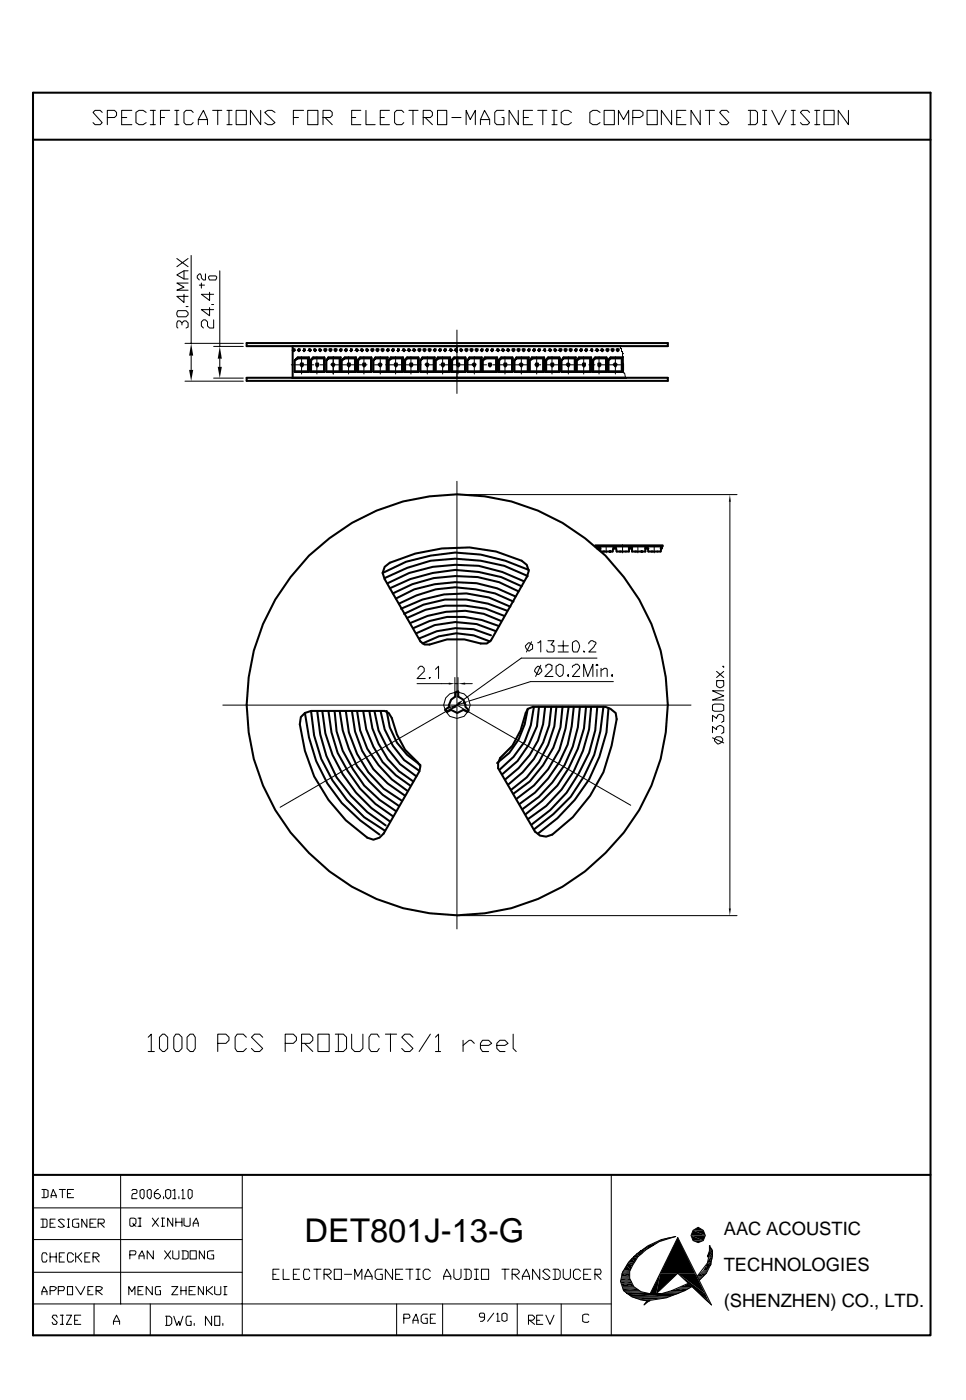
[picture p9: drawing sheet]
<svg xmlns="http://www.w3.org/2000/svg" width="200mm" height="290mm" viewBox="0 0 200 290" stroke-linecap="round" stroke-linejoin="round" font-family="sans-serif">
<defs><g id="words">
<text font-size="6.8" x="63.1" y="257.2">DET801J-13-G</text>
<g font-size="3.8">
<text x="149.9" y="255.9">AAC ACOUSTIC</text>
<text x="149.9" y="263.3">TECHNOLOGIES</text>
<text x="149.9" y="270.7">(SHENZHEN) CO., LTD.</text>
</g>
</g></defs>
<g fill="none" stroke="#000" stroke-width=".42">
<path d="M6.8 19.2h185.9v257.4h-185.9zM6.8 28.9h185.9M51.1 71.1h87.2v.6h-87.2zM51.1 78.3h87.2v.6h-87.2zM60.6 72.5l.4-.2-.2 .5v-.3zM60.6 71.7v6.6M61 74.7v2.3zM61 74.7l.7-.7h2.3v3h-3h2.8v-2.8h-2.1zM61.7 72.5l.4-.2-.2 .5v-.3zM62.3 75.3h.4v.4l-.2 .2-.2-.2zM62.9 72.3h.2l-.2 .5zM64 72.3l.4 .2h-.2v.3z"/>
<path d="M64.2 74.7l.6-.7h2.4v3v-2.8h-2.4l-.4 .5v2.3h2.8h-3zM65 72.3l.5 .2h-.2v.3zM65.5 75.3h.4v.4l-.2 .2-.2-.2zM66.1 72.3l.4 .2h-.2v.3zM67.2 72.3h.4l-.2 .5zM67.6 74.7v2.3zM68 74h2.5v3h-2.9h2.7v-2.8h-2.3l-.4 .5zM68.2 72.3h.4l-.2 .5zM68.9 75.3l.4 .2-.2 .4-.5-.4zM69.3 72.3h.4l-.2 .5zM70.3 72.5l.5-.2-.3 .5v-.3zM70.8 74.7v2.3z"/>
<path d="M70.8 74.7l.6-.7h2.3v3h-2.9h2.7v-2.8h-2.1zM71.4 72.5l.4-.2-.2 .5v-.3zM72 75.3h.5v.4l-.3 .2-.2-.2zM72.7 72.3h.2l-.2 .5zM73.7 72.3l.4 .2h-.2v.3zM73.9 74.7l.7-.7h2.3v3v-2.8h-2.3l-.5 .5v2.3h2.8h-3zM74.8 72.3l.4 .2h-.2v.3zM75.2 75.3h.4v.4l-.2 .2-.2-.2zM75.8 72.3l.5 .2h-.3v.3zM76.9 72.3h.4l-.2 .5zM77.3 74.7v2.3zM77.7 74h2.6v3h-3h2.8v-2.8h-2.4l-.4 .5z"/>
<path d="M78 72.3h.4l-.2 .5zM78.6 75.3l.4 .2-.2 .4-.4-.4zM79 72.3h.4l-.2 .5zM80.1 72.5l.4-.2-.2 .5v-.3zM80.5 74.7v2.3zM80.9 74h2.6v3h-3h2.7v-2.8h-2.1l-.6 .5zM81.1 72.5l.5-.2-.3 .5v-.3zM81.8 75.3h.4v.4l-.2 .2-.2-.2zM82.4 72.3h.2l-.2 .5zM83.5 72.3l.4 .2h-.2v.3zM83.7 74.7l.6-.7h2.3v3v-2.8h-2.3l-.4 .5v2.3h2.7h-2.9zM84.5 72.3l.4 .2h-.2v.3z"/>
<path d="M84.9 75.3h.5v.4l-.2 .2-.3-.2zM85.6 72.3l.4 .2h-.2v.3zM86.6 72.3h.5l-.3 .5zM87.1 74.7v2.3zM87.5 74h2.5v3h-2.9h2.7v-2.8h-2.3l-.4 .5zM87.7 72.3h.4l-.2 .5zM88.3 75.3l.4 .2-.2 .4-.4-.4zM88.7 72.3h.5l-.2 .5zM89.8 72.5l.4-.2-.2 .5v-.3zM90.2 74.7v2.3zM90.7 74h2.5v3h-3h2.8v-2.8h-2.1l-.7 .5zM90.9 72.5l.4-.2-.2 .5v-.3z"/>
<path d="M91.5 75.3h.4v.4l-.2 .2-.2-.2zM91.9 72.5l.4-.2-.2 .5v-.3zM93.2 72.3l.4 .2h-.2v.3zM93.4 74.7l.6-.7h2.4v3v-2.8h-2.4l-.4 .5v2.3h2.8h-3zM94.3 72.3l.4 .2h-.2v.3zM94.7 75.3h.4v.4l-.2 .2-.2-.2zM95.3 72.3l.4 .2h-.2v.3zM96.4 72.3h.4l-.2 .5zM96.8 74.7v2.3zM97.2 74h2.6v3h-3h2.7v-2.8h-2.3l-.4 .5zM97.4 72.3h.5l-.3 .5zM98.1 75.3l.4 .2-.2 .4-.4-.4z"/>
<path d="M98.5 72.3h.4l-.2 .5zM99.5 72.5l.5-.2-.2 .5v-.3zM100 74.7v2.3zM100.4 74h2.5v3h-2.9h2.7v-2.8h-2.1l-.6 .5zM100.6 72.5l.4-.2-.2 .5v-.3zM101.2 75.3h.5v.4l-.3 .2-.2-.2zM101.7 72.5l.4-.2-.2 .5v-.3zM102.9 72.3l.5 .2h-.3v.3zM103.1 74.7l.7-.7h2.3v3v-2.8h-2.3l-.4 .5v2.3h2.7h-3zM104 72.3l.4 .2h-.2v.3zM104.4 75.3h.4v.4l-.2 .2-.2-.2zM105 72.3l.5 .2h-.2v.3z"/>
<path d="M106.1 72.3h.4l-.2 .5zM106.5 74.7v2.3zM107 74h2.5v3h-3h2.8v-2.8h-2.3l-.5 .5zM107.2 72.3h.4l-.2 .5zM107.8 75.3l.4 .2-.2 .4-.4-.4zM108.2 72.3h.4l-.2 .5zM109.3 72.5l.4-.2-.2 .5v-.3zM109.7 74.7v2.3zM110.1 74h2.6v3h-3h2.8v-2.8h-2.2l-.6 .5zM110.3 72.5l.5-.2-.2 .5v-.3zM111 75.3h.4v.4l-.2 .2-.2-.2zM111.4 72.5l.4-.2-.2 .5v-.3z"/>
<path d="M112.7 72.3h.2v.5zM112.9 74.7l.6-.7h2.3v3v-2.8h-2.3l-.4 .5v2.3h2.7h-2.9zM113.7 72.3l.4 .2h-.2v.3zM114.1 75.3h.5v.4l-.2 .2-.3-.2zM114.8 72.3l.4 .2h-.2v.3zM115.8 72.3h.5l-.2 .5zM116.3 74.7v2.3zM116.7 74h2.5v3h-2.9h2.7v-2.8h-2.3l-.4 .5zM116.9 72.3h.4l-.2 .5zM117.5 75.3l.5 .2-.3 .4-.4-.4zM118 72.3h.4l-.2 .5zM119 72.5l.4-.2-.2 .5v-.3z"/>
<path d="M119.4 74.7v2.3zM119.9 74h2.5v3h-3h2.8v-2.8h-2.1l-.7 .5zM120.1 72.5l.4-.2-.2 .5v-.3zM120.7 75.3h.4v.4l-.2 .2-.2-.2zM121.1 72.5l.5-.2-.3 .5v-.3zM122.4 72.3h.2v.5zM122.6 74.7l.7-.7h2.3v3v-2.8h-2.3l-.5 .5v2.3h2.8h-3zM123.5 72.3l.4 .2h-.2v.3zM123.9 75.3h.4v.4l-.2 .2-.2-.2zM124.5 72.3l.4 .2h-.2v.3zM125.6 72.3h.4l-.2 .5zM125.8 74.7l.6-.7h2.6v3h-3.2z"/>
<path d="M126 77v-2.3l.4-.5h2.4v2.8M126.6 72.3h.5l-.3 .5zM127.3 75.3l.4 .2-.2 .4-.4-.4zM127.7 72.3h.4l-.2 .5zM64 115.1a43.5 43.5 0 0 1 63.4 2.2 43.5 43.5 0 0 1-6.3 63.2 43.3 43.3 0 0 1-60.9-8.1 43.2 43.2 0 0 1 3.8-57.3zM79.6 117.4l1.1-.8a34.7 34.7 0 0 1 22-2.4l5.3 1.9 1.1 .9 .4 1.3-.4 1.2-7.4 13.2-.9 .6h-1.3l-3.3-.9h-3.6l-3.6 1.1h-1.1l-.8-.6-7.5-12.9-.4-1.3zM109.3 119.3a30.7 30.7 0 0 0-29.7 .4M109.5 118l-4.9-1.9-5.1-1.2-5.2-.4-5.1 .6-5.1 1.3-4.9 2.3M123.3 113.2h13.9M123.3 113h13.9M123.7 113.2v.4h.2v-.4M124.1 113.2v.4h.2"/>
<path d="M124.3 113.2v.8M124.9 114.2h.3M127.1 113.2l-.3 1h-2.3M127.1 113.6h.4M127.3 113.2v.4zM127.5 113.2l.2 1h2.5v-1M128.3 114.2h.2M130.4 113.2v.4h-.2M130.7 113.2v.4h.2M130.9 113.2v1h2.7v-1M131.5 114.2h.2M133.6 113.6h.2v-.4l.2 .4h.3"/>
<path d="M134 113.2l.3 1h2.5l.2-1v.4h-.2M134.9 114.2h.2M101.4 132.9a13.8 13.8 0 0 0-13.9 .4M101.7 131.6a16.2 16.2 0 0 0-14.9 .6M102.7 130.7a17.1 17.1 0 0 0-16.5 .5M103.4 129.7a19.4 19.4 0 0 0-17.8 .4M103.8 128.6a19 19 0 0 0-15.3-1l-3.6 1.5M104.4 127.6a23.2 23.2 0 0 0-16.3-1.3l-3.8 1.7M105 126.5a23.1 23.1 0 0 0-17.3-1.3l-4 2M105.7 125.7a21.8 21.8 0 0 0-18.2-1.5l-4.5 1.9M106.3 124.6l-3.8-1.7-4-.8-4.2-.5-4.1 .5-4 1.2-3.6 1.7M106.7 123.6a24.4 24.4 0 0 0-16.7-2.6l-4.2 1.1-3.8 1.9"/>
<path d="M107.4 122.5a25.2 25.2 0 0 0-17.6-2.8l-4.4 1.3-4.1 1.9M108 121.4l-4.2-1.9-4.7-1-4.8-.5-4.7 .7-4.7 1.3-4.2 1.9M108.4 120.4a27.7 27.7 0 0 0-18.8-3l-4.9 1.3-4.4 2.1M63.1 147.7a31.5 31.5 0 0 0 11.5 22.2l4 3M63.1 147.7l1.3-.4h15.2l.9 .4 .6 1 1.1 3.4 1.7 3.2 2.5 2.5 .7 .9-.3 1-7.4 13-.8 .8-1.3 .4-1.3-.4a32.3 32.3 0 0 1-13.9-23.5l.2-1.5zM64.4 147.3a29.8 29.8 0 0 0 11 22l4.2 2.7M65.7 147.3a28.2 28.2 0 0 0 10.3 20.9l3.9 2.8M66.7 147.3a29.4 29.4 0 0 0 14 22.8M68 147.3l.6 4.4 1.3 4.2a28.6 28.6 0 0 0 11.4 13.2M69.3 147.3l.4 4.2 1.3 4 2.1 3.8 2.3 3.4 3.2 3 3.4 2.3M70.3 147.3l.7 4 1.2 3.8 1.7 3.6 2.6 3.2 2.7 2.7 3.4 2.3M71.6 147.3a22.6 22.6 0 0 0 11.6 18.6"/>
<path d="M72.9 147.3a21.2 21.2 0 0 0 11 17.5M73.9 147.3l.7 4 1.4 3.8 2.4 3.4 2.7 2.9 3.2 2.4M75.2 147.3a19.8 19.8 0 0 0 9.7 15.4M76.5 147.3a19 19 0 0 0 9.1 14.6M77.5 147.3a17.9 17.9 0 0 0 8.7 13.5M78.8 147.3l.8 3.8 1.7 3.4 2.4 2.9 2.9 2.1M80.1 147.3a13.9 13.9 0 0 0 7 11.2M94.3 143.4l.6-.2v1.1l1 .6 .5 1.1v.4l.6 .6-.2 .5-.9-.5-1.2 .7-1.3-.7-.8 .5-.5-.5 .9-.6v-.4l.4-1.1 .9-.6zM109.3 146.8l1-.4h15.1l1 .4 1.1 .9 .2 1.3-1.1 5.5a30.8 30.8 0 0 1-12.2 18.4l-1.3 .4-1.3-.2-1-.9-7.7-13.1v-1l.5-1.1 2.5-2.5 1.7-3.2 1.1-3.6zM109.3 146.8a14.9 14.9 0 0 1-6.4 11.3M110.6 146.4a16.3 16.3 0 0 1-7 12.9M111.6 146.4l-.4 4-1.7 3.8-2.3 3.4-3.2 2.8"/>
<path d="M112.9 146.4a18.2 18.2 0 0 1-8.3 15M114.1 146.4a20.4 20.4 0 0 1-8.8 16.1M115.2 146.4a21.4 21.4 0 0 1-9.3 17.2M116.5 146.4a21.8 21.8 0 0 1-10.2 18M117.7 146.4l-.6 4.5a22 22 0 0 1-10.1 14.6M118.8 146.4l-.4 4a23.2 23.2 0 0 1-10.8 16.1M120.1 146.4a25.1 25.1 0 0 1-11.9 21.2M121.3 146.4a27.9 27.9 0 0 1-12.4 22.2M122.4 146.4a27.9 27.9 0 0 1-13.1 23.3M123.7 146.4l-.4 4.9-1.3 4.6-2.1 4.3-2.6 4-3.4 3.6-3.8 3M124.9 146.4a31.4 31.4 0 0 1-14.3 25.4M126 146.6a31.6 31.6 0 0 1-14.6 26.1"/>
<path d="M6.8 243.4h185.9M143.5 257.2h2.1M128.5 265h2.1M128.5 265.6h2.3M128.9 267.1h3.6M131.2 269h6.8M139.3 267.1h3.4"/>
</g>
<g fill="none" stroke="#000" stroke-width=".21">
<path d="M21.2 23.3l-.5-.4h-1l-.4 .4 1.9 2.1-.5 .4h-1l-.4-.4M22.2 24.3h1.5l.4-.4v-.6l-.4-.4h-1.5v2.9M25.2 24.3h1M27.3 22.9h-2.1v2.9h2.1M30.3 23.3l-.7-.4h-.8l-.6 .4v2.1l.6 .4h.8l.7-.4M31.1 25.8h1.1M31.1 22.9h1.1M31.7 22.9v2.9M33.2 24.3h.9M35.1 22.9h-1.9v2.9M36.2 25.8h.8M36.2 22.9h.8"/>
<path d="M36.6 22.9v2.9M40 23.3l-.4-.4h-1.1l-.4 .4v2.1l.4 .4h1.1l.4-.4M41.1 25.8v-1l1-1.9 .9 1.9v1M41.1 24.8h1.9M44 22.9h1.9M45.1 22.9v2.9M47 25.8h1M47 22.9h1M47.4 22.9v2.9M48.9 22.9h2.1v2.9h-2.1zM54 22.9v2.9l-2.1-2.9v2.9M56.9 23.3l-.6-.4h-.8l-.7 .4 2.1 2.1-.6 .4h-.8l-.7-.4"/>
<path d="M60.7 24.3h1.1M62.9 22.9h-2.2v2.9M63.7 22.9h2.1v2.9h-2.1zM66.9 24.3h1.5l.4-.4v-.6l-.4-.4h-1.5v2.9M67.3 24.3l1.5 1.5M72.8 24.3h.9M74.7 22.9h-1.9v2.9h1.9M75.8 22.9v2.9h1.9M78.7 24.3h.9M80.6 22.9h-1.9v2.9h1.9M83.6 23.3l-.4-.4h-1.1l-.4 .4v2.1l.4 .4h1.1l.4-.4M84.7 22.9h1.9"/>
<path d="M85.5 22.9v2.9M87.6 24.3h1.5l.4-.4v-.6l-.4-.4h-1.5v2.9M88.1 24.3l1.4 1.5M90.6 22.9h1.9v2.9h-1.9zM93.6 24.3h1.9M96.5 25.8v-2.9l.9 1.9 1-1.9v2.9M99.5 25.8v-1l.8-1.9 1.1 1.9v1M99.5 24.8h1.9M104.4 22.9h-1.5l-.5 .4v2.1l.5 .4h1.5v-1.5h-.5M107.3 22.9v2.9l-1.9-2.9v2.9M108.4 24.3h1M110.3 22.9h-1.9v2.9h1.9"/>
<path d="M111.3 22.9h1.9M112.4 22.9v2.9M114.3 25.8h1.1M114.3 22.9h1.1M114.7 22.9v2.9M118.3 23.3l-.6-.4h-.9l-.6 .4v2.1l.6 .4h.9l.6-.4M124.2 23.3l-.6-.4h-.8l-.7 .4v2.1l.7 .4h.8l.6-.4M125.1 22.9h2.1v2.9h-2.1zM128.1 25.8v-2.9l1 1.9 1.1-1.9v2.9M131 24.3h1.5l.6-.4v-.6l-.6-.4h-1.5v2.9M134 22.9h2.1v2.9h-2.1zM139.1 22.9v2.9l-2.2-2.9v2.9"/>
<path d="M140.1 24.3h.9M142 22.9h-1.9v2.9h1.9M145 22.9v2.9l-1.9-2.9v2.9M146 22.9h2M146.9 22.9v2.9M150.9 23.3l-.4-.4h-1.1l-.4 .4 1.9 2.1-.4 .4h-1.1l-.4-.4M154.9 22.9h1.5l.4 .4v2.1l-.4 .4h-1.5M155.4 22.9v2.9M157.9 25.8h.8M157.9 22.9h.8M158.3 22.9v2.9M159.8 22.9l1.5 2.9 1.5-2.9"/>
<path d="M163.8 25.8h.9M163.8 22.9h.9M164.3 22.9v2.9M167.6 23.3l-.4-.4h-1l-.5 .4 1.9 2.1-.4 .4h-1l-.5-.4M168.7 25.8h1.1M168.7 22.9h1.1M169.1 22.9v2.9M170.6 22.9h2.1v2.9h-2.1zM175.7 22.9v2.9l-2.1-2.9v2.9M36.6 53.6l2.3 1.6M38.1 56.1v1.7M38.9 58.6h-2.3l1.5 .9-1.5 .6h2.3"/>
<path d="M38.9 56.1h-.8l-1.5 .8 1.5 .9h.8M38.9 53.6l-2.3 1.6M39.6 52.9v18.2M41.3 59.1h1M41.7 58.6v1.1M42.5 56.7v1.3h-.4l-.4-.4-.2-.9h-.2l-.4 .4v.5l.4 .4M43.2 57.4l.2-.3h1.3l.2 .5-.2 .4h-1.3zM45.5 56.1v15.7M36.8 64.3h1.7l.4 .5v.4l-.4 .4h-1.7l-.2-.4zM37.7 67.3v-.4l-.4-.4h-.5l-.2 .4v.8l.2 .2M37.7 66.9l.4-.4h.4l.4 .4v.8l-.4 .2M38.1 61v1.7l-1.5-1.3h2.3"/>
<path d="M38.3 71.1h12.1M38.3 79h12.1M38.5 63.5h.4M39.6 73.7v2.9M43.4 63.7v1.7l-1.7-1.3h2.5M43.4 60.5v1.7l-1.7-1.2h2.5M43.8 63.1h.4M44.2 66.3v1.6h-.8l-.4-.4v-.8l-.5-.4h-.4l-.4 .4v.8l.4 .4M44.2 71.8h6.2M44.2 78.3h6.2M45.5 74.3v1.7M60.3 75.6h4.7"/>
<path d="M60.5 72.6h.7M60.7 72.4h.3M60.7 72.2v.6M61.6 72.6h.6M61.8 72.4h.2M61.8 72.2v.6M62.4 73.9v3.6M62.7 72.6h.6M62.9 72.2v.6M63.7 72.6h.6M64.1 72.2v.6M65 72.6h.4"/>
<path d="M65.2 72.2v.6M65.6 73.9v3.6M66 72.6h.5M66.3 75.6h1.2M66.3 72.2v.6M67.1 72.6h.4M67.3 72.2v.6M68.2 72.6h.4M68.4 72.2v.6M68.6 75.6h7.4M69 73.9v3.6M69.2 72.6h.4"/>
<path d="M69.4 72.2v.6M70.1 71.8h.2M70.3 72.6h.4M70.5 72.2v.6M71.3 72.6h.7M71.5 72.2v.6M72.2 73.9v3.6M72.4 72.6h.6M72.6 72.2v.6M73.4 72.6h.7M73.9 72.2v.6M74.5 72.6h.6"/>
<path d="M74.9 72.2v.6M75.4 73.9v3.6M75.8 72.6h.4M76 72.2v.6M76.8 72.6h.5M77 72.4h.3M77 72.2v.6M77.3 75.6h1.2M77.9 72.6h.4M78.1 72.2v.6M78.7 73.9v3.6M79 72.6h.4"/>
<path d="M79.2 72.2v.6M79.8 75.6h7.4M80 72.6h.6M80.2 72.2v.6M81.1 72.6h.6M81.3 72.2v.6M81.9 73.9v3.6M82.1 72.6h.7M82.3 72.2v.6M83.2 72.6h.6M83.6 72.2v.6M84 71.8h.2"/>
<path d="M84.2 72.6h.7M84.7 72.2v.6M85.1 73.9v3.6M85.3 72.6h.6M85.7 72.2v.6M86.6 72.6h.4M86.8 72.2v.6M87.6 72.6h.5M87.8 72.2v.6M88.5 75.6h1.2M88.5 73.9v3.6M88.7 72.6h.4"/>
<path d="M88.9 72.2v.6M89.7 72.6h.5M90 72.2v.6M90.8 72.6h.6M91 75.6h7.4M91 72.2v.6M91.7 73.9v3.6M91.9 72.6h.6M92.1 72.4h.2M92.1 72.2v.6M92.9 72.6h.7M93.3 72.2v.6"/>
<path d="M94 72.6h.6M94.4 72.2v.6M94.6 68.4v13.1M94.8 73.9v3.6M95.2 72.6h.5M95.5 72.2v.6M96.3 72.6h.4M96.5 72.2v.6M97.4 72.6h.4M97.6 72.2v.6M98.2 73.9v3.6M98.4 72.6h.4"/>
<path d="M98.6 72.2v.6M99.5 72.6h.4M99.7 75.6h1.1M99.7 72.2v.6M100.3 71.8h.2M100.5 72.6h.5M100.8 72.2v.6M101.6 72.6h.6M101.8 72.2v.6M102 75.6h7.4M102.7 72.6h.6M103.1 72.2v.6"/>
<path d="M103.7 72.6h.7M104.1 72.2v.6M104.6 73.9v3.6M104.8 72.6h.6M105.2 72.2v.6M106 72.6h.5M106.3 72.2v.6M107.1 72.6h.4M107.3 72.4h.2M107.3 72.2v.6M107.9 73.9v3.6M108.2 72.6h.4"/>
<path d="M108.4 72.2v.6M109.2 72.6h.4M109.4 72.2v.6M110.3 72.6h.6M110.5 72.2v.6M110.7 75.6h1.3M111.1 73.9v3.6M111.3 72.6h.7M111.5 72.2v.6M112.4 72.6h.6M112.8 72.2v.6M113.2 75.6h7.4"/>
<path d="M113.5 72.6h.6M113.9 72.2v.6M114.3 71.8h.2M114.3 73.9v3.6M114.7 72.6h.4M114.9 72.2v.6M115.6 72.6h.6M116 72.2v.6M116.8 72.6h.5M117.1 72.2v.6M117.7 73.9v3.6M117.9 72.6h.4"/>
<path d="M118.1 72.2v.6M119 72.6h.4M119.2 72.2v.6M120 72.6h.6M120.2 72.2v.6M120.9 73.9v3.6M121.1 72.6h.6M121.3 72.2v.6M121.9 75.6h1.3M122.1 72.6h.7M122.6 72.4h.2M122.6 72.2v.6"/>
<path d="M123.2 72.6h.6M123.6 72.2v.6M124 73.9v3.6M124.2 72.6h.7M124.2 75.6h4.9M124.7 72.2v.6M125.5 72.6h.4M125.7 72.2v.6M126.6 72.6h.4M126.8 72.2v.6M127.4 73.9v3.6M127.6 72.6h.5"/>
<path d="M127.8 72.2v.6M128.5 71.8v.4h.2v.6M128.7 72.8h.2v.4M128.7 72.8h.2M128.9 73.2v.7M128.9 73.9v1.2l.2 .3v1.4h-.2v.2l.4 .3 .2 1M128.9 73.2h.2M128.9 73.9h.2M94.6 99.7v92.7M94.6 102.4h58M125.5 113v1.5M128.9 112.8v1.7"/>
<path d="M132.1 113v1.5M135.5 113v1.5M137.2 113v.2M151.1 103.9v84.3M86.6 138.6v-.2l.4-.4h.4l.4 .4v.7l-1.4 1.4h1.7M90.2 138.6l.6-.6v2.5M108.8 133.8l.6-.7 .9 .5v.8l-.7 .4a1.1 1.1 0 0 1-.8-1zM110.1 132.9l-1.1 2.1M110.9 138.4l.4-.4a1.1 1.1 0 0 1 .9 1.1l-.7 .6h-.2l-.6-.6zM111.3 133.1h.2l.5-.4v2.3M112 137.8l-1.1 2.3M113 138.2v-.4l.5-.2 .8 .2v.8l-1.5 1.5h1.7"/>
<path d="M113.5 132.7h1.2l-.6 .9 .6 .2v1l-.2 .2h-1l-.3-.4M115.1 138l.7-.4 .8 .4v1.5l-.2 .4-.6 .2-.7-.6zM115.6 133.8h2.1M115.6 135h2.1M116.6 132.7v2.1M117.5 139.9l.2-.2v.4zM118.5 133.1l.9-.4a1.54 1.54 0 0 1 .2 2.3h-.9l-.2-.4zM118.5 138.2l.2-.4 .5-.2h.4l.4 .4v.4l-1.5 1.7h1.5M120.9 134.8l.2 .2h-.2zM121.9 133.3v-.2l.4-.4h.5l.6 .4-.4 .9-1.1 1h1.5M123.6 137.6l.2 .2h-.4zM123.6 136.3h-15.7l-12 8.7"/>
<path d="M123.6 138.6v1.5M124.5 138.9l.6-.5h.4l.2 .2v1.5M124.5 138.4v1.7M126.6 139.9l.2-.2v.4zM148.4 139.1l1.5 1.2M149.6 138h.3v.2zM149.9 139.1l-1.5 1.2M46.1 146h97M86.4 141.6h6.5M88.9 140.3h.2l-.2 .2zM92.3 144.6a2.76 2.76 0 0 1 4.7 .1 2.76 2.76 0 0 1-2.4 4.1 2.86 2.86 0 0 1-2.3-4.2zM94.2 141.6h.6"/>
<path d="M94.2 140.3v3.2M94.8 140.3v3M94.8 145.8l-.4 .5M95.9 145.6l-2.6 .9M96.3 141.6h1.5M120.9 140.1v-2.5l.8 2.5 1.1-2.5v2.5M127 141.2h-17.1l-12.7 4M147.5 146l.5-.2h1.4l.5 .2v1.1l-.5 .2h-1.4l-.5-.2zM147.5 151.8v-1.3l.9 .6v-.4a.85 .85 0 0 1 1.5 0v1.1l-.5 .2M147.5 149.4v-1.2l.9 .6 .2-.6a.82 .82 0 0 1 1.3 .2v1l-.5 .2M147.5 152.8l2.4 1.1M148 153l.4-.4h.8l.4 .4a1.06 1.06 0 0 1-1 1.1l-.6-.6z"/>
<path d="M148.4 141h1.5M148.6 141l-.2 .2v.8a.85 .85 0 0 0 1.5 0v-.8l-.3-.2M149.9 143.1h-2.4l2.4 1-2.4 .9h2.4M130.6 166.8l-36-20.8-36.6 21.2M94.6 189.7h58M30.7 214.8l.6-.6v3.6M30.7 217.8h1.3M33 214.8l.7-.6h.4l.6 .6v2.4l-.6 .6h-.4l-.7-.6zM36.4 214.2h.6l.7 .6v2.4l-.7 .6h-.6l-.4-.6v-2.4zM39.4 214.2h.6l.4 .6v2.4l-.4 .6h-.6l-.7-.6v-2.4zM45.1 216.1h1.7l.6-.6v-.7l-.6-.6h-1.7v3.6M51 214.8l-.6-.6h-1.3l-.4 .6v2.4l.4 .6h1.3l.6-.6"/>
<path d="M54.4 214.8l-.6-.6h-1.1l-.6 .6 2.3 2.4-.6 .6h-1.1l-.6-.6M59.1 216.1h1.6l.7-.6v-.7l-.7-.6h-1.6v3.6M62.4 216.1h1.7l.7-.6v-.7l-.7-.6h-1.7v3.6M63.1 216.1l1.7 1.7M65.8 214.2h2.4v3.6h-2.4zM69.4 214.2h1.7l.7 .6v2.4l-.7 .6h-1.7M70.1 214.2v3.6M72.8 214.2v3l.6 .6h1.1l.6-.6v-3M78.5 214.8l-.4-.6h-1.3l-.4 .6v2.4l.4 .6h1.3l.4-.6M79.8 214.2h2.3M80.9 214.2v3.6M85.5 214.8l-.6-.6h-1.1l-.6 .6 2.3 2.4-.6 .6h-1.1l-.6-.6"/>
<path d="M89.1 214.2l-2.3 3.6M90.2 214.8l.6-.6v3.6M90.2 217.8h1M95.9 215.5v2.3M98.2 216.1l-.6-.6h-.4l-1.3 1M99.5 216.5h1.7l.6-.4-.6-.6h-1.3l-.4 .6v1.1l.4 .6h1.3M102.9 216.5h1.7l.6-.4-.6-.6h-1.1l-.6 .6v1.1l.6 .6h1.1M106.3 214.2v3l.6 .6M6.8 256.8h43.4M6.8 250.2h43.4M8.5 252.5h1l.2 .2v1.3l-.2 .2h-1M8.7 246.4h.8l.4 .2v1.3l-.4 .2h-.8"/>
<path d="M8.9 252.5v1.7M9.1 246.4v1.7M9.7 259.9l-.2-.4h-.6l-.2 .4v1.1l.2 .4h.6l.2-.4M10.4 259.5v1.9M10.4 253.4h.6M10.6 248.1l.4-1.7 .6 1.2v.5M10.6 247.6h1M11.4 252.5h-1v1.7h1M11.6 259.5v1.9M12.3 246.4h1.2M12.9 246.4v1.7M13.3 259.5h-1v1.9h1"/>
<path d="M13.3 252.7l-.4-.2-.8 .2 1.2 1.3-.4 .2-.8-.2M14 254.2h.4M14 252.5h.4M14 247.2h.6M14.2 252.5v1.7M15.2 259.9l-.4-.4h-.6l-.2 .4v1.1l.2 .4h.6l.4-.4M15.2 246.4h-1.2v1.7h1.2M15.7 259.5v1.9M16.3 252.5h-.8l-.5 .2v1.3l.5 .2h.8v-.8h-.4M16.9 259.5l-.8 .8h-.4M18 252.5v1.7l-1.1-1.7v1.7M18.6 259.5h-1v1.9h1"/>
<path d="M18.6 253.4h.7M19.9 252.5h-1.3v1.7h1.3M20.3 253.4h1.1l.2-.2v-.5l-.2-.2h-1.1v1.7M20.7 253.4l.9 .8M25 243.4v26.7M26.9 259.9h1l.3-.6-.3-.2h-1v1.7M27.3 246.6l.2-.2h.7l.2 .2v.4l-.2 .2h-.7l-.2 .4v.7h1.1M27.5 253.4l.2 .4-.2 .2h-.4l-.2-.2v-1.3l.2-.2h.6l.5 .2v.9l-.5 .4 .5 .2M28.6 252.3h.6M28.6 254h.6M29 246.6l.4-.2 .4 .2v1.3l-.2 .4h-.2l-.4-.4zM29 252.3v1.7"/>
<path d="M30.5 246.6l.4-.2 .4 .2v1.3l-.2 .4h-.2l-.4-.4zM31.5 252.3l1.3 1.7M31.7 259.1v1.7l-1.2-1.7v1.7M32.8 246.4h-.2l-.6 .6v.9l.4 .4h.4l.4-.4v-.3l-.4-.4h-.8M32.8 252.3l-1.3 1.7M33.4 252.3h.7M33.4 254h.7M33.7 252.3v1.7M33.9 247.9v.4M34.1 259.1l1.2 1.7M34.3 246.6l.4-.2 .6 .2v1.3l-.4 .4h-.2l-.4-.4zM35.3 259.1l-1.2 1.7"/>
<path d="M35.8 259.1v1.5l.4 .2h.6l.2-.2v-1.5M35.8 252.3v1.7l-1.1-1.7v1.7M35.8 246.6l.4-.2v1.9M35.8 248.3h.6M36.4 252.3v1.7M36.4 253.2h1.3M37 247.9v.4M37.7 259.1h.8l.4 .2v1.3l-.4 .2h-.8M37.7 246.6l.2-.2v1.9M37.7 252.3v1.7M37.7 248.3h.6M37.9 259.1v1.7"/>
<path d="M38.1 252.3v1.5l.4 .2h.7l.2-.2v-1.5M38.9 246.6l.3-.2 .6 .2v1.3l-.4 .4h-.2l-.3-.4zM39.4 259.1h1.2v1.7h-1.2zM40 254v-.6l.6-1.1 .5 1.1v.6M40 253.4h1.1M42.3 259.1v1.7l-1-1.7v1.7M44.2 259.1h-.8l-.4 .2v1.3l.4 .2h.8v-.9h-.4M50.2 243.4v33.2M126.6 243.4v33.2M143.5 254.8l1.1-.6 1 .6 .4 1.1-.4 1.1-1 .4-1.1-.4-.4-1.1zM6.8 270.1h119.8M6.8 263.5h43.4"/>
<path d="M8.7 268.2v-.7l.4-1 .6 1v.7M8.7 267.5h1M10.4 267.3h.8l.4-.4v-.2l-.4-.2h-.8v1.7M10.4 260.3h1.2M11.9 272.8l-.3-.4h-.6l-.2 .4 1.1 1.1-.3 .4h-.6l-.2-.4M12.1 267.3h1l.2-.6-.2-.2h-1v1.7M12.3 260.3h.4M12.5 272.4h.6M12.5 274.3h.6M12.9 272.4v1.9M13.8 272.4h1l-1 1.9h1M14 266.5h1v1.7h-1z"/>
<path d="M15.5 273.5h.6M15.7 266.5l1 1.7 .9-1.7M16.1 260.3l.8 1.1M16.7 272.4h-1.2v1.9h1.2M17.6 260.3h.6M18.2 267.3h.4M19.3 260.3h.8l.4-.2v-.2l-.4-.4h-.8v1.9M19.3 266.5h-1.1v1.7h1.1M19.5 270.1v6.5M19.7 260.3l.8 1.1M19.9 267.3h.8l.5-.4v-.2l-.5-.2h-.8v1.7M20.1 267.3l1.1 .9"/>
<path d="M23.5 274.3v-.6l.6-1.3 .7 1.3v.6M23.5 273.7h1.3M26.7 268.2v-1.7l.6 1 .6-1v1.7M28.6 267.3h.6M28.8 260.8v-.7l.6-1 .4 1v.7M28.8 260.1h1M29.6 266.5h-1v1.7h1M31.1 270.1v6.5M31.5 266.5v1.7l-1.2-1.7v1.7M33.2 266.5h-.8l-.2 .2v1.3l.2 .2h.8v-.9h-.2M34.3 272.6h.8l.5 .4v1.1l-.5 .4h-.8M34.5 272.6v1.9"/>
<path d="M35.6 266.5h1.2l-1.2 1.7h1.2M36 272.6l.6 1.9 .4-.8 .3 .8 .6-1.9M37.5 267.3h1M37.5 266.5v1.7M38.5 266.5v1.7M39.2 267.3h.6M39.6 272.6h-.9l-.2 .4v1.1l.2 .4h.9v-.8h-.2M40.2 274.1v.4M40.4 266.5h-1.2v1.7h1.2M42.1 266.5v1.7l-1-1.7v1.7M42.8 266.5v1.7M43 267.3l1 .9"/>
<path d="M43.8 272.6v1.9l-1.3-1.9v1.9M44 266.5l-1 .8h-.2M44.4 272.6h1.1v1.9h-1.1zM44.4 266.5v1.5l.5 .2h.6l.2-.2v-1.5M46.1 274.1v.4M46.4 268.2h.6M46.4 266.5h.6M46.6 266.5v1.7M56.5 263.9h.6M57.8 262.9h-1.3v2.1h1.3M58.6 262.9v2.1h1.3M60.7 263.9h.7"/>
<path d="M62 262.9h-1.3v2.1h1.3M64.1 263.3l-.2-.4h-.8l-.2 .4v1.3l.2 .4h.8l.2-.4M65 262.9h1.5M65.6 262.9v2.1M67.1 263.9h1.1l.4-.4v-.2l-.4-.4h-1.1v2.1M67.5 263.9l1.1 1.1M69.2 262.9h1.5v2.1h-1.5zM71.3 263.9h1.5M73.4 265v-2.1l.7 1.5 .8-1.5v2.1M75.6 265v-.6l.6-1.5 .8 1.5v.6M75.6 264.4h1.4M79.2 262.9h-1.1l-.4 .4v1.3l.4 .4h1.1v-1.1h-.5"/>
<path d="M81.3 262.9v2.1l-1.5-2.1v2.1M81.9 263.9h.9M82.1 270.1v6.5M83.4 262.9h-1.5v2.1h1.5M83.6 273h1.1l.2-.2-.2-.6h-1.1v1.9M84 262.9h1.5M84.9 262.9v2.1M85.5 274.1v-.6l.6-1.3 .5 1.3v.6M85.5 273.5h1.1M86.1 265h.9M86.1 262.9h.9M86.6 262.9v2.1"/>
<path d="M88.5 272.2h-.9l-.4 .4v1.1l.4 .4h.9v-1.1h-.4M89.1 263.3l-.4-.4h-.6l-.5 .4v1.3l.5 .4h.6l.4-.4M89.1 273h.4M90.2 272.2h-1.1v1.9h1.1M91.7 270.1v6.5M91.9 265v-.6l.6-1.5 .8 1.5v.6M91.9 264.4h1.4M94 262.9v1.7l.4 .4h.6l.5-.4v-1.7M96.1 262.9h1.1l.4 .4v1.3l-.4 .4h-1.1M96.5 262.9v2.1M98.2 265h.9M98.2 262.9h.9"/>
<path d="M98.6 262.9v2.1M99.7 262.9h1.5v2.1h-1.5zM100.3 272.8h-.8l-.2-.2v-.4l.2-.2h.6l.2 .2v1.1l-.4 .4h-.4M102.2 272l-1.2 1.7M102.9 272.2l.2-.2v1.7M102.9 273.7h.6M103.9 272.2l.5-.2 .6 .2v1.3l-.4 .2-.7-.2zM103.9 262.9h1.5M104.6 262.9v2.1M106 263.9h1.1l.4-.4v-.2l-.4-.4h-1.1v2.1M106.5 263.9l1 1.1M107.1 270.1v6.5"/>
<path d="M108.2 265v-.6l.8-1.5 .6 1.5v.6M108.2 264.4h1.4M109.4 273.5h.9l.4-.5v-.2l-.4-.4h-.9v1.9M109.6 273.5l1.1 .8M111.1 273.5h.7M111.8 262.9v2.1l-1.5-2.1v2.1M112.4 272.4h-1.3v1.9h1.3M113 272.4l.9 1.9 .8-1.9M113.9 263.3l-.4-.4h-.7l-.4 .4 1.5 1.3-.4 .4h-.7l-.4-.4M114.5 262.9h1.1l.4 .4v1.3l-.4 .4h-1.1M114.9 262.9v2.1M116.2 270.1v6.5"/>
<path d="M116.6 262.9v1.7l.5 .4h.6l.4-.4v-1.7M120.2 263.3l-.4-.4h-.6l-.5 .4v1.3l.5 .4h.6l.4-.4M120.9 263.9h.8M121.9 272.4l-.2-.2h-.6l-.5 .2v1.3l.5 .2h.6l.2-.2M122.3 262.9h-1.4v2.1h1.4M123.2 263.9h1l.3-.4-.3-.6h-1v2.1M123.4 263.9l1.1 1.1M128.5 265.3h2.3M128.9 266.5h2.3M128.9 266.6h2.5M128.9 266.8h3M129.1 267.3l1.7 1.3 1.9 .6 1.3 .3"/>
<path d="M129.1 267.3l-.6-1.9 .4-1.9a14.1 14.1 0 0 1 11-7.4l-3.4 1.1-2.7 1.7-1.7 1.4-1.1 1.7a3.6 3.6 0 0 0 1.7 5.5l1.9 .5M129.1 267.3h3.4M129.1 267.4h3.6M129.3 267.7h4.3M129.5 267.9h5.1M129.8 268h10.7M130.8 268.7h7.6M134 269.5l-.7 .8 1.1-.8M134.6 268l5.7-11.7 7 14-7-6.6-4.4 4.3M136.9 267.9h3.9M137.6 267.7h3.8M138.6 267.4h3"/>
<path d="M139.1 267.3h2.7M140.3 266.8h2.6M140.8 266.6h2.5M141.2 266.5h2.1l-1.5 .8M141.8 267.3l-3.8 1.5-4 .7M142.5 265.9l-3.4 1.4-2.2 .7h-2.3M144.4 264.4l2.1-2.8 .4-1.9-.4 .6 .4-1.2v-1.1l.6 1.1a7.1 7.1 0 0 1-2.7 6.1"/>
</g>
<g fill="#000">
<path d="M39.2 76.6h.8l-.4 2.4zM39.6 71.1l.4 2.6h-.8zM45.1 76h.8l-.4 2.3zM45.5 71.8l.4 2.5h-.8zM151.1 102.4l.2 1.5h-.4zM92.9 141.4l1.3 .2-1.3 .2zM92.1 146.9l1.2-.6v.4zM93.1 147.1l1.1-1.1 .4 .5zM94.6 145.6l1.3-.6-.9 1zM95.9 145.4l1.3-.2-1.3 .6zM94.8 141.6l1.5-.2v.4zM150.9 188.2h.4l-.2 1.5z"/>
<path d="M131.9 259.7h1zM131.2 260.1l.7-.4 .4 .4zM131.9 259.7h1l-.6 .4zM131.9 259.7l.6-.6 .4 .6zM132.5 259.1h.8l-.4 .6zM132.5 259.1h.8zM132.7 259.1h.9zM132.9 258.9l.7 .2h-.9zM132.9 258.9h.9l-.2 .2zM132.9 258.9l1.3-.9-.4 .9zM134.2 258h1.1l-1.5 .9zM134.2 258h1.1z"/>
<path d="M134.4 258h.9zM134.4 258l1.7-.8-.8 .8zM136.1 257.2h.4l-1.2 .8zM136.1 257.2l.8-.4-.4 .4zM136.5 257.2l.4-.4h.9zM136.9 256.8l1.5-.5-.6 .5zM137.8 256.8l.6-.5h.7zM138.4 256.3l1.5-.2zM140.3 256.3l3.6 7.4h-7.2zM143.1 255.9l2.5 1.1h-2.1zM143.1 255.9h2.9l-.4 1.1zM143.5 254.8l2.5 1.1h-2.9z"/>
<path d="M143.5 254.8h2.1l.4 1.1zM143.5 254.8l1.1-.6 1 .6zM146.7 259.7h.8zM146.7 259.7l-.2 .4zM146.7 259.7h.2l-.4 .4zM146.9 258l.6 .9h-.6zM146.9 258l.6 .9zM146.9 258.9l.6 .2h-.6zM146.9 258.9h.6v.2zM146.9 259.1h.6zM146.9 259.1l.6 .6h-.8zM146.9 259.1h.6v.6z"/>
<path d="M146.9 259.7l.6 .4h-.6zM146.9 259.7h.6v.4zM128.7 263.7l1.7 .7h-1.7zM128.7 263.7h1.7v.7zM128.7 264.4l1.7 .2h-1.7zM128.7 264.4h1.7v.2zM128.7 264.6l1.7 .2h-1.7zM128.7 264.6h1.7v.2zM128.7 264.8h1.7l.2 .4zM128.7 265.9l2.5 .6h-2.3zM128.7 265.9h2.1l.4 .6zM128.9 263.3l1.5 .2h-1.5z"/>
<path d="M128.9 263.3h1.5v.2zM128.7 263.7l.2-.2 1.5 .2zM128.9 263.5h1.5v.2zM128.9 263.3l.2-.2 1.3 .2zM129.1 263.1h1.5l-.2 .2zM129.8 262h1zM129.8 262h1.2zM129.8 262l.8 1.1h-1.5zM129.8 262h1l-.2 1.1zM129.8 268l8.6 .6h-7.6zM129.8 268h10.7l-2.1 .6zM130 261.6l1 .4h-1.2z"/>
<path d="M130 261.6h1.2l-.2 .4zM130 261.6l.2-.2 1 .2zM130.2 261.4h1.2l-.2 .2zM130.8 260.6l.6 .8h-1.2zM130.8 260.6h1.1l-.5 .8zM131.2 260.1l1.1 .2h-1.1zM131.2 260.1h1.1v.2zM131.2 260.3h.9zM131.2 260.3h1.1zM130.8 260.6l.4-.3 .7 .3zM131.2 260.3h.9l-.2 .3zM132.7 269.2l1.3 .3h-.7z"/>
<path d="M132.7 269.2h1.7l-.4 .3zM133.3 269.5h.7zM134 269.5h.2zM134 269.5h.4l-1.1 .8zM134.2 269.5h.2zM134.6 268h1.3zM135.3 268h.6zM136.7 263.7l-.8 4.3h-1.3zM136.7 263.7h3.6l-4.4 4.3zM140.3 263.7l5.7 4.3h-1.2zM140.3 263.7h3.6l2.1 4.3zM141.4 266.5h1.9z"/>
<path d="M141.4 266.5l1.1-.6 .8 .6zM144.4 264.4l1 .2h-1zM144.4 264.4h1.2l-.2 .2zM144.4 264.6l.8 .2h-.6zM144.4 264.6h1l-.2 .2zM144.6 264.8h.6l-.4 .4zM144.8 268h1.2zM144.8 268l1.9 1.5h-.4zM144.8 268h1.2l.7 1.5zM145 263.7l.6 .7h-1.2zM145 263.7h1.3l-.7 .7zM145 263.7l.2-.2 1.1 .2z"/>
<path d="M145.2 263.5h1.1v.2zM145.2 263.5l.2-.2 .9 .2zM145.4 263.3h1.1l-.2 .2zM145.6 263.1l.9 .2h-1.1zM145.6 263.1h.9v.2zM146.3 262h.8zM146.3 262h1zM146.3 262l.2 1.1h-.9zM146.3 262h.8l-.6 1.1zM146.3 269.5h.4zM146.3 269.5h.4l.6 .8zM146.5 260.1v.2z"/>
<path d="M146.5 261.4l.8 .2h-.8zM146.5 261.4h.8v.2zM146.5 261.6l.8 .4h-1zM146.5 261.6h.8v.4zM146.9 260.1l.6 .2h-.6zM146.9 260.1h.6v.2zM146.9 260.3h.6zM146.9 260.3l.6 .3h-.6zM146.9 260.3h.6v.3zM146.9 260.6l.4 .8h-.8zM146.9 260.6h.6l-.2 .8z"/>
</g>
<use href="#words"/>
</svg>
